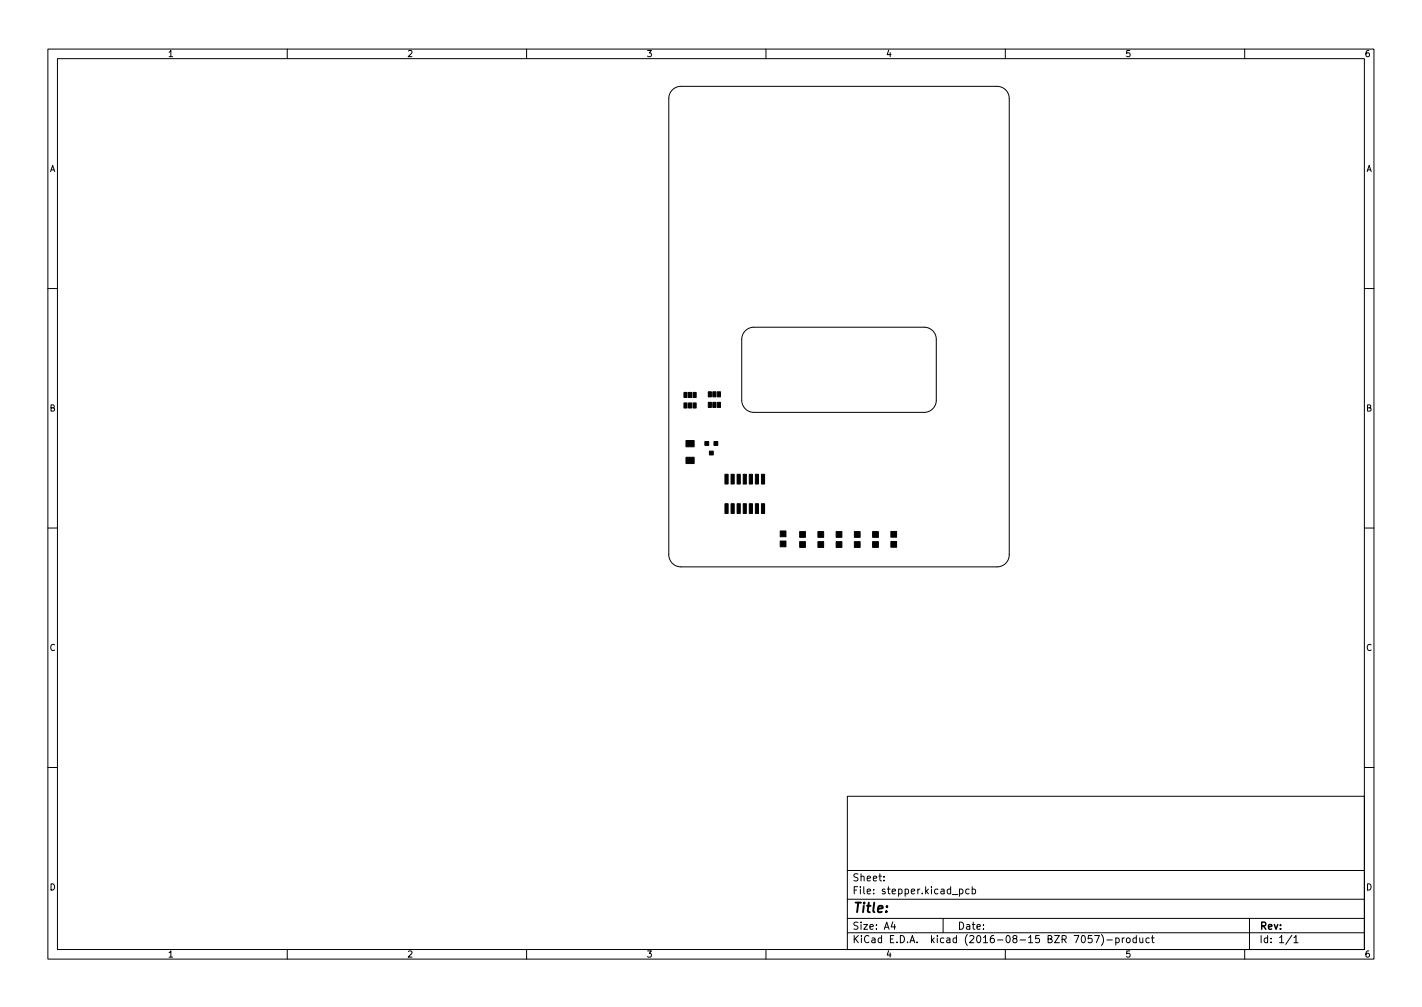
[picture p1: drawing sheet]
<svg xmlns="http://www.w3.org/2000/svg" width="297mm" height="210mm" viewBox="0 0 297 210" stroke-linecap="round" stroke-linejoin="round" font-family="sans-serif">
<defs><g id="words">
<text font-size="2.8" x="178" y="190.6">Title:</text>
<g font-size="2.1">
<text x="178" y="184">Sheet:</text>
<text x="178" y="186.7">File: stepper.kicad_pcb</text>
<text x="178" y="196.9">KiCad E.D.A. kicad (2016-08-15 BZR 7057)-product</text>
<text x="178" y="194.1">Size: A4</text>
<text x="200" y="194.1">Date:</text>
<text x="263" y="194.1">Rev:</text>
<text x="263" y="196.9">Id: 1/1</text>
</g>
<g font-size="1.8">
<text x="35" y="11.9">1</text>
<text x="85" y="11.9">2</text>
<text x="135" y="11.9">3</text>
<text x="185" y="11.9">4</text>
<text x="235" y="11.9">5</text>
<text x="285" y="11.9">6</text>
<text x="10.3" y="35.9">A</text>
<text x="285.3" y="35.9">A</text>
<text x="10.3" y="85.9">B</text>
<text x="285.3" y="85.9">B</text>
<text x="10.3" y="135.9">C</text>
<text x="285.3" y="135.9">C</text>
<text x="10.3" y="185.9">D</text>
<text x="285.3" y="185.9">D</text>
<text x="35" y="199.9">1</text>
<text x="85" y="199.9">2</text>
<text x="135" y="199.9">3</text>
<text x="185" y="199.9">4</text>
<text x="235" y="199.9">5</text>
<text x="285" y="199.9">6</text>
</g>
</g></defs>
<g fill="none" stroke="#000" stroke-width=".21">
<path d="M10 10.2h277v190.1h-277zM12 12.2h273v186.1h-273zM60 10.2v2M110 10.2v2M140.4 18.8l1-.6 .8-.2h66.1a2.54 2.54 0 0 1 2.5 2.6v95.2a2.54 2.54 0 0 1-2.5 2.6h-66.1a2.54 2.54 0 0 1-2.5-2.6v-95.2l.2-.9zM160 10.2v2M210 10.2v2M260 10.2v2M10 60.2h2M155.7 69.1l.9-.6 .9-.2h35.5a2.54 2.54 0 0 1 2.6 2.6v12.7a2.54 2.54 0 0 1-2.6 2.5h-35.5a2.54 2.54 0 0 1-2.6-2.5v-13l.3-.8zM285 60.2h2M10 110.2h2"/>
<path d="M285 110.2h2M10 160.2h2M177 166.3h108v32h-108zM285 160.2h2M60 198.3v2M110 198.3v2M160 198.3v2M177 194.8h108M177 191.8h108M177 187.8h108M177 181.8h108M184.6 183.8v.1"/>
<path d="M184.6 183v.1M186.5 192.5l-.4 1h1M186.9 193v1M197 191.8v3M200.4 185.7l.5-.1 .2 .3-.1 .7h-.6M200.4 185.6v1.5M202.4 185.7l-.4-.1-.3 .3 .2 .7h.5M203.1 185.7l.4-.1 .3 .3-.2 .7h-.5M203.1 185.1v1.5M210 198.3v2M228.1 195.3h-.7l-.1 .7 .2-.1 .5 .1 .1 .2v.5l-.2 .1-.6-.1M228.6 195.3h1l-.6 1.5"/>
<path d="M230.1 195.1a1.72 1.72 0 0 1 0 2.3M231.2 196.3h1.2M233.1 195.9l.4-.1 .3 .3-.2 .7h-.5M233.1 195.8v1.5M234.4 195.8v1M234.9 195.8l-.5 .3M235.4 195.9l.4-.1 .3 .3v.4l-.3 .3h-.4l-.1-.3zM237.4 195.9l-.5-.1-.3 .3 .2 .7h.6M237.4 195.3v1.5M238.1 195.8v1h.4l.2-.1M238.7 195.8v1M240.1 195.9l-.5-.1-.2 .3 .1 .7h.6"/>
<path d="M240.5 195.8h.6M240.7 195.3v1.3l.4 .2M260 198.3v2M261 191.8v6.5M269.9 195.3l-1.3 1.9M270.3 195.8l.4-.5v1.5M270.3 196.8h.8"/>
</g>
<g fill="#000" stroke="#000" stroke-width=".21">
<path d="M142.9 81.9h.6v1.1h-.6zM142.9 84.1h.6v1.1h-.6zM143.3 92h1.7v1.3h-1.7zM143.3 95.5h1.7v1.3h-1.7zM143.8 81.9h.7v1.1h-.7zM143.8 84.1h.7v1.1h-.7zM144.8 81.9h.6v1.1h-.6zM144.8 84.1h.6v1.1h-.6zM147.9 81.8h.7v1.1h-.7zM147.9 84h.7v1.1h-.7zM147.2 92.2h.8v.8h-.8zM148.9 81.8h.7v1.1h-.7z"/>
<path d="M148.9 84h.7v1.1h-.7zM148.2 94.2h.8v.8h-.8zM149.9 81.8h.6v1.1h-.6zM149.9 84h.6v1.1h-.6zM149.1 92.2h.8v.8h-.8zM151.4 105.2h.7v2h-.7zM151.4 99h.7v2.1h-.7zM152.7 105.2h.7v2h-.7zM152.7 99h.7v2.1h-.7zM154 105.2h.6v2h-.6zM154 99h.6v2.1h-.6zM155.2 105.2h.7v2h-.7z"/>
<path d="M155.2 99h.7v2.1h-.7zM156.5 105.2h.7v2h-.7zM156.5 99h.7v2.1h-.7zM157.8 105.2h.6v2h-.6zM157.8 99h.6v2.1h-.6zM159.1 105.2h.6v2h-.6zM159.1 99h.6v2.1h-.6zM163 110.9h1.2v1.2h-1.2zM163 113h1.2v1.2h-1.2zM167 111h1.2v1.2h-1.2zM167 113.1h1.2v1.2h-1.2zM170.9 113.1h1.1v1.2h-1.1z"/>
<path d="M170.9 111h1.1v1.2h-1.1zM174.7 111h1.2v1.2h-1.2zM174.7 113.1h1.2v1.2h-1.2zM178.5 113.1h1.2v1.2h-1.2zM178.5 111h1.2v1.2h-1.2zM182.3 113.1h1.2v1.2h-1.2zM182.3 111h1.2v1.2h-1.2zM186.1 113.1h1.2v1.2h-1.2zM186.1 111h1.2v1.2h-1.2z"/>
</g>
<use href="#words"/>
</svg>
